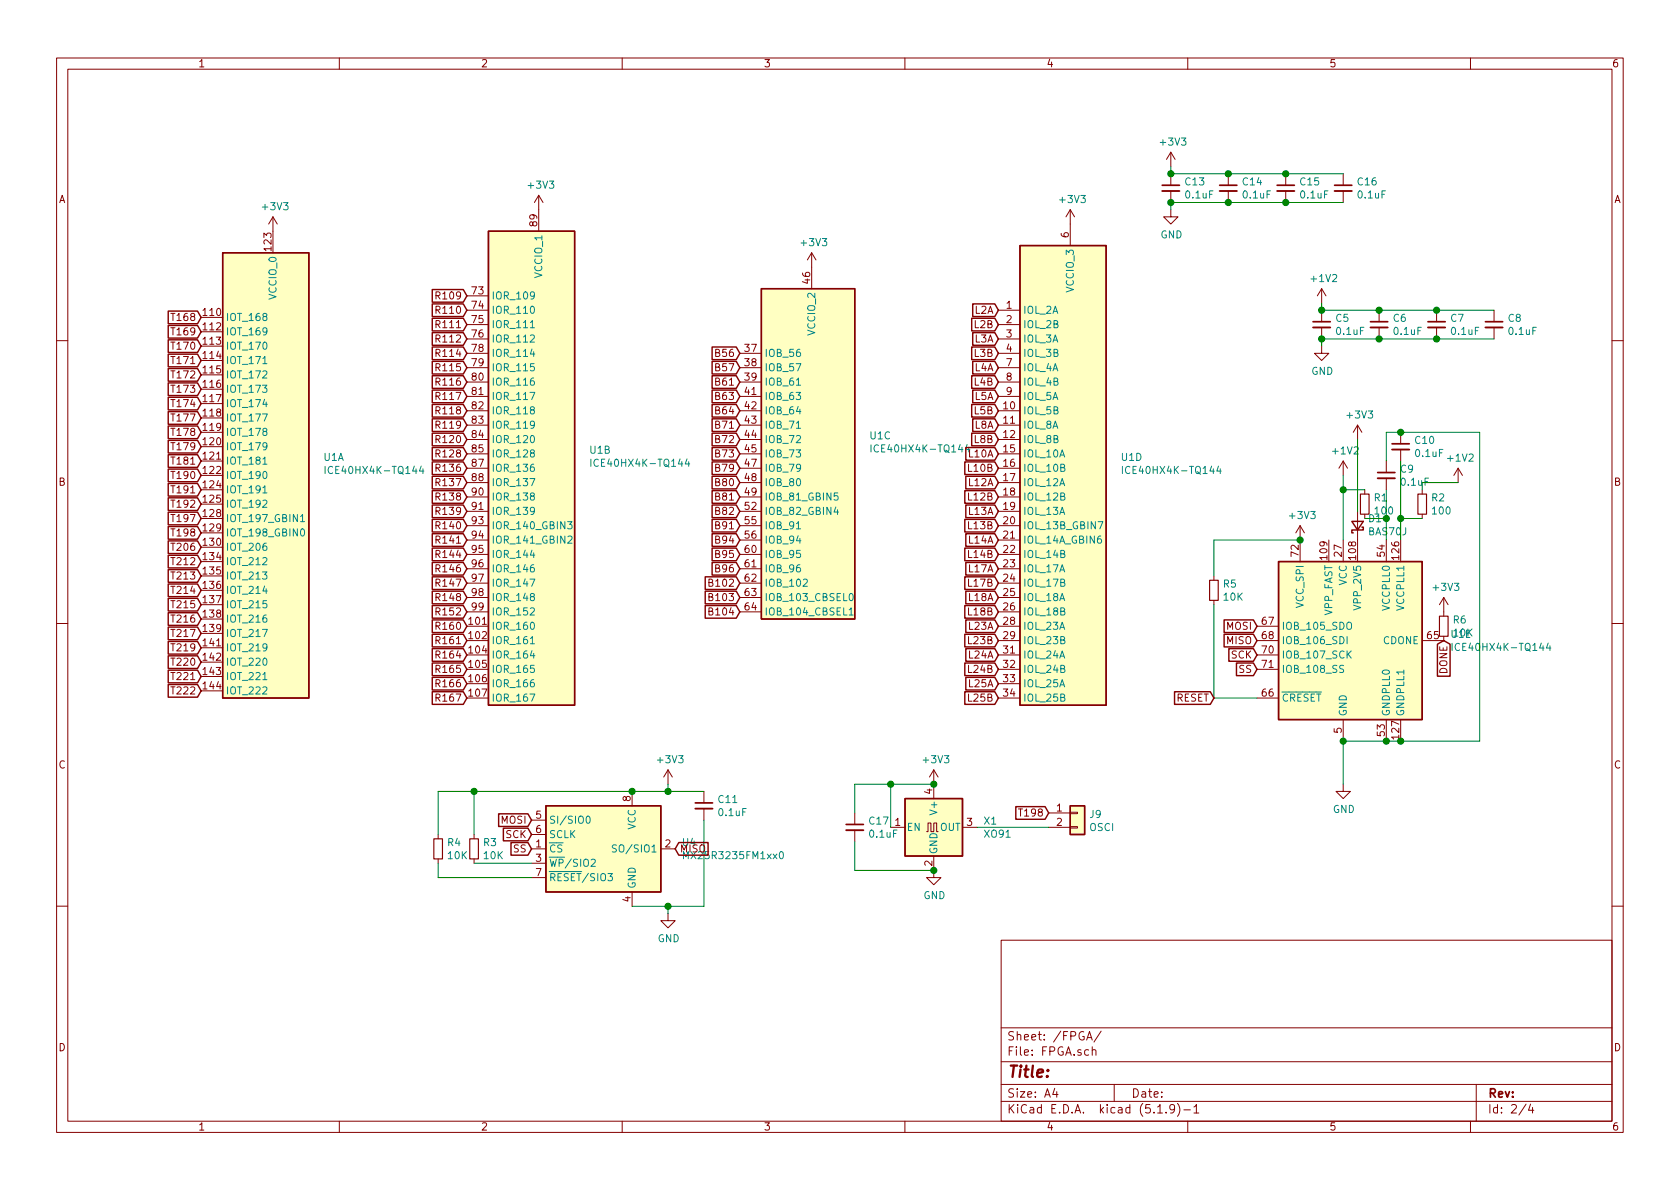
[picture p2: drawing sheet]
<svg xmlns="http://www.w3.org/2000/svg" width="297mm" height="210mm" viewBox="0 0 297 210" stroke-linecap="round" stroke-linejoin="round" font-family="sans-serif">
<defs><g id="words">
<text font-size="2.8" fill="#840000" x="178" y="190.5">Title:</text>
<g font-size="2.1" fill="#840000">
<text x="178" y="184">Sheet: /FPGA/</text>
<text x="178" y="186.7">File: FPGA.sch</text>
<text x="178" y="196.9">KiCad E.D.A. kicad (5.1.9)-1</text>
<text x="178" y="194.1">Size: A4</text>
<text x="200" y="194.1">Date:</text>
<text x="263" y="194.1">Rev:</text>
<text x="263" y="196.9">Id: 2/4</text>
</g>
<g font-size="1.8" fill="#840000">
<text x="35" y="11.9">1</text>
<text x="85" y="11.9">2</text>
<text x="135" y="11.9">3</text>
<text x="185" y="11.9">4</text>
<text x="235" y="11.9">5</text>
<text x="285" y="11.9">6</text>
<text x="10.4" y="35.9">A</text>
<text x="285.4" y="35.9">A</text>
<text x="95" y="39.9" transform="rotate(-90 95 39.9)">89</text>
<text x="48" y="44.3" transform="rotate(-90 48 44.3)">123</text>
<text x="189" y="42" transform="rotate(-90 189 42)">6</text>
<text x="77.5" y="53">R109</text>
<text x="83.5" y="52.1">73</text>
<text x="143.3" y="50.1" transform="rotate(-90 143.3 50.1)">46</text>
<text x="30.7" y="56.8">T168</text>
<text x="30.7" y="59.3">T169</text>
<text x="36" y="55.9">110</text>
<text x="36" y="58.4">112</text>
<text x="77.5" y="58">R111</text>
<text x="77.5" y="55.5">R110</text>
<text x="83.5" y="54.6">74</text>
<text x="83.5" y="57.1">75</text>
<text x="83.5" y="59.7">76</text>
<text x="172.4" y="58">L2B</text>
<text x="172.4" y="55.5">L2A</text>
<text x="178" y="54.6">1</text>
<text x="178" y="57.1">2</text>
<text x="178" y="59.7">3</text>
<text x="30.7" y="61.8">T170</text>
<text x="30.7" y="64.4">T171</text>
<text x="36" y="61">113</text>
<text x="36" y="63.5">114</text>
<text x="77.5" y="65.7">R115</text>
<text x="77.5" y="63.1">R114</text>
<text x="77.5" y="60.6">R112</text>
<text x="83.5" y="62.2">78</text>
<text x="83.5" y="64.8">79</text>
<text x="126.8" y="65.7">B57</text>
<text x="126.8" y="63.1">B56</text>
<text x="131.7" y="62.2">37</text>
<text x="131.7" y="64.8">38</text>
<text x="172.4" y="65.7">L4A</text>
<text x="172.4" y="63.1">L3B</text>
<text x="172.4" y="60.6">L3A</text>
<text x="178" y="62.2">4</text>
<text x="178" y="64.8">7</text>
<text x="30.7" y="66.9">T172</text>
<text x="30.7" y="69.5">T173</text>
<text x="36" y="66">115</text>
<text x="36" y="68.6">116</text>
<text x="36" y="71.1">117</text>
<text x="77.5" y="70.7">R117</text>
<text x="77.5" y="68.2">R116</text>
<text x="83.5" y="67.3">80</text>
<text x="83.5" y="69.8">81</text>
<text x="126.8" y="70.7">B63</text>
<text x="126.8" y="68.2">B61</text>
<text x="131.7" y="67.3">39</text>
<text x="131.7" y="69.8">41</text>
<text x="172.4" y="70.7">L5A</text>
<text x="172.4" y="68.2">L4B</text>
<text x="178" y="67.3">8</text>
<text x="178" y="69.8">9</text>
<text x="30.7" y="77.1">T178</text>
<text x="30.7" y="74.5">T177</text>
<text x="30.7" y="72">T174</text>
<text x="36" y="73.7">118</text>
<text x="36" y="76.2">119</text>
<text x="77.5" y="73.3">R118</text>
<text x="77.5" y="75.8">R119</text>
<text x="83.5" y="72.4">82</text>
<text x="83.5" y="74.9">83</text>
<text x="83.5" y="77.5">84</text>
<text x="126.8" y="75.8">B71</text>
<text x="126.8" y="73.3">B64</text>
<text x="131.7" y="72.4">42</text>
<text x="131.7" y="74.9">43</text>
<text x="131.7" y="77.5">44</text>
<text x="172.4" y="75.8">L8A</text>
<text x="172.4" y="73.3">L5B</text>
<text x="177.5" y="72.4">10</text>
<text x="177.5" y="74.9">11</text>
<text x="177.5" y="77.5">12</text>
<text x="30.7" y="82.2">T181</text>
<text x="30.7" y="79.6">T179</text>
<text x="36" y="78.7">120</text>
<text x="36" y="81.3">121</text>
<text x="36" y="83.8">122</text>
<text x="77.5" y="80.9">R128</text>
<text x="77.5" y="78.4">R120</text>
<text x="77.5" y="83.4">R136</text>
<text x="83.5" y="80">85</text>
<text x="83.5" y="82.5">87</text>
<text x="126.8" y="78.4">B72</text>
<text x="126.8" y="83.4">B79</text>
<text x="126.8" y="80.9">B73</text>
<text x="131.7" y="80">45</text>
<text x="131.7" y="82.5">47</text>
<text x="171.4" y="83.4">L10B</text>
<text x="171.4" y="80.9">L10A</text>
<text x="172.4" y="78.4">L8B</text>
<text x="177.5" y="80">15</text>
<text x="177.5" y="82.5">16</text>
<text x="10.4" y="85.9">B</text>
<text x="30.7" y="89.8">T192</text>
<text x="30.7" y="87.2">T191</text>
<text x="30.7" y="84.7">T190</text>
<text x="36" y="86.4">124</text>
<text x="36" y="88.9">125</text>
<text x="77.5" y="86">R137</text>
<text x="77.5" y="88.5">R138</text>
<text x="83.5" y="85.1">88</text>
<text x="83.5" y="87.6">90</text>
<text x="126.8" y="88.5">B81</text>
<text x="126.8" y="86">B80</text>
<text x="131.7" y="85.1">48</text>
<text x="131.7" y="87.6">49</text>
<text x="171.4" y="88.5">L12B</text>
<text x="171.4" y="86">L12A</text>
<text x="177.5" y="85.1">17</text>
<text x="177.5" y="87.6">18</text>
<text x="285.4" y="85.9">B</text>
<text x="30.7" y="94.9">T198</text>
<text x="30.7" y="92.3">T197</text>
<text x="36" y="91.4">128</text>
<text x="36" y="94">129</text>
<text x="77.5" y="91.1">R139</text>
<text x="77.5" y="93.6">R140</text>
<text x="83.5" y="90.2">91</text>
<text x="83.5" y="92.7">93</text>
<text x="83.5" y="95.2">94</text>
<text x="126.8" y="93.6">B91</text>
<text x="126.8" y="91.1">B82</text>
<text x="131.7" y="90.2">52</text>
<text x="131.7" y="92.7">55</text>
<text x="131.7" y="95.2">56</text>
<text x="171.4" y="91.1">L13A</text>
<text x="171.4" y="93.6">L13B</text>
<text x="177.5" y="90.2">19</text>
<text x="177.5" y="92.7">20</text>
<text x="177.5" y="95.2">21</text>
<text x="30.7" y="99.9">T212</text>
<text x="30.7" y="97.4">T206</text>
<text x="36" y="96.5">130</text>
<text x="36" y="99.1">134</text>
<text x="36" y="101.6">135</text>
<text x="77.5" y="101.2">R146</text>
<text x="77.5" y="98.7">R144</text>
<text x="77.5" y="96.1">R141</text>
<text x="83.5" y="97.8">95</text>
<text x="83.5" y="100.3">96</text>
<text x="126.8" y="101.2">B96</text>
<text x="126.8" y="98.7">B95</text>
<text x="126.8" y="96.1">B94</text>
<text x="131.7" y="97.8">60</text>
<text x="131.7" y="100.3">61</text>
<text x="171.4" y="101.2">L17A</text>
<text x="171.4" y="98.7">L14B</text>
<text x="171.4" y="96.1">L14A</text>
<text x="177.5" y="97.8">22</text>
<text x="177.5" y="100.3">23</text>
<text x="229.6" y="98.4" transform="rotate(-90 229.6 98.4)">72</text>
<text x="234.7" y="98.9" transform="rotate(-90 234.7 98.9)">109</text>
<text x="237.2" y="98.4" transform="rotate(-90 237.2 98.4)">27</text>
<text x="239.8" y="98.9" transform="rotate(-90 239.8 98.9)">108</text>
<text x="244.9" y="98.4" transform="rotate(-90 244.9 98.4)">54</text>
<text x="247.4" y="98.9" transform="rotate(-90 247.4 98.9)">126</text>
<text x="30.7" y="102.5">T213</text>
<text x="30.7" y="107.6">T215</text>
<text x="30.7" y="105">T214</text>
<text x="36" y="104.1">136</text>
<text x="36" y="106.7">137</text>
<text x="77.5" y="106.3">R148</text>
<text x="77.5" y="103.8">R147</text>
<text x="83.5" y="102.9">97</text>
<text x="83.5" y="105.4">98</text>
<text x="83.5" y="107.9">99</text>
<text x="125.8" y="106.3">B103</text>
<text x="125.8" y="103.8">B102</text>
<text x="131.7" y="102.9">62</text>
<text x="131.7" y="105.4">63</text>
<text x="131.7" y="107.9">64</text>
<text x="171.4" y="106.3">L18A</text>
<text x="171.4" y="103.8">L17B</text>
<text x="177.5" y="102.9">24</text>
<text x="177.5" y="105.4">25</text>
<text x="177.5" y="107.9">26</text>
<text x="30.7" y="112.6">T217</text>
<text x="30.7" y="110.1">T216</text>
<text x="36" y="109.2">138</text>
<text x="36" y="111.8">139</text>
<text x="77.5" y="113.9">R161</text>
<text x="77.5" y="111.4">R160</text>
<text x="77.5" y="108.8">R152</text>
<text x="83" y="110.5">101</text>
<text x="83" y="113">102</text>
<text x="125.8" y="108.8">B104</text>
<text x="171.4" y="113.9">L23B</text>
<text x="171.4" y="111.4">L23A</text>
<text x="171.4" y="108.8">L18B</text>
<text x="177.5" y="110.5">28</text>
<text x="177.5" y="113">29</text>
<text x="216.9" y="111.4">MOSI</text>
<text x="216.9" y="113.9">MISO</text>
<text x="223.2" y="110.5">67</text>
<text x="223.2" y="113">68</text>
<text x="252.4" y="113">65</text>
<text x="30.7" y="117.7">T220</text>
<text x="30.7" y="115.2">T219</text>
<text x="36" y="114.3">141</text>
<text x="36" y="116.8">142</text>
<text x="36" y="119.4">143</text>
<text x="77.5" y="119">R165</text>
<text x="77.5" y="116.5">R164</text>
<text x="83" y="115.6">104</text>
<text x="83" y="118.1">105</text>
<text x="171.4" y="119">L24B</text>
<text x="171.4" y="116.5">L24A</text>
<text x="177.5" y="115.6">31</text>
<text x="177.5" y="118.1">32</text>
<text x="217.7" y="116.5">SCK</text>
<text x="219.1" y="119">SS</text>
<text x="223.2" y="115.6">70</text>
<text x="223.2" y="118.1">71</text>
<text x="255.9" y="119.2" transform="rotate(-90 255.9 119.2)">DONE</text>
<text x="30.7" y="122.8">T222</text>
<text x="30.7" y="120.3">T221</text>
<text x="36" y="121.9">144</text>
<text x="77.5" y="124.1">R167</text>
<text x="77.5" y="121.5">R166</text>
<text x="83" y="120.6">106</text>
<text x="83" y="123.2">107</text>
<text x="171.4" y="124.1">L25B</text>
<text x="171.4" y="121.5">L25A</text>
<text x="177.5" y="120.6">33</text>
<text x="177.5" y="123.2">34</text>
<text x="207.9" y="124.1">RESET</text>
<text x="223.2" y="123.2">66</text>
<text x="237.2" y="129.6" transform="rotate(-90 237.2 129.6)">5</text>
<text x="244.9" y="130.1" transform="rotate(-90 244.9 130.1)">53</text>
<text x="247.4" y="130.6" transform="rotate(-90 247.4 130.6)">127</text>
<text x="10.4" y="135.9">C</text>
<text x="285.4" y="135.9">C</text>
<text x="111.5" y="141.7" transform="rotate(-90 111.5 141.7)">8</text>
<text x="164.8" y="140.4" transform="rotate(-90 164.8 140.4)">4</text>
<text x="186.8" y="143.5">1</text>
<text x="88.7" y="145.7">MOSI</text>
<text x="89.5" y="148.2">SCK</text>
<text x="94.8" y="149.9">1</text>
<text x="94.8" y="144.8">5</text>
<text x="94.8" y="147.3">6</text>
<text x="117.6" y="149.9">2</text>
<text x="158.3" y="146">1</text>
<text x="171" y="146">3</text>
<text x="180.6" y="144.4">T198</text>
<text x="186.8" y="146">2</text>
<text x="90.8" y="150.7">SS</text>
<text x="94.8" y="152.4">3</text>
<text x="94.8" y="154.9">7</text>
<text x="120.2" y="150.7">MISO</text>
<text x="164.8" y="153.1" transform="rotate(-90 164.8 153.1)">2</text>
<text x="111.5" y="159.5" transform="rotate(-90 111.5 159.5)">4</text>
<text x="10.4" y="185.9">D</text>
<text x="285.4" y="185.9">D</text>
<text x="35" y="199.9">1</text>
<text x="85" y="199.9">2</text>
<text x="135" y="199.9">3</text>
<text x="185" y="199.9">4</text>
<text x="235" y="199.9">5</text>
<text x="285" y="199.9">6</text>
</g>
<g font-size="1.8" fill="#008484">
<text x="205.3" y="25.7">+3V3</text>
<text x="93.5" y="33.4">+3V3</text>
<text x="187.5" y="35.9">+3V3</text>
<text x="209.6" y="32.8">C13</text>
<text x="209.7" y="35.1">0.1uF</text>
<text x="219.8" y="32.8">C14</text>
<text x="219.9" y="35.1">0.1uF</text>
<text x="229.9" y="32.8">C15</text>
<text x="230" y="35.1">0.1uF</text>
<text x="240.1" y="32.8">C16</text>
<text x="240.2" y="35.1">0.1uF</text>
<text x="46.6" y="37.2">+3V3</text>
<text x="141.8" y="43.5">+3V3</text>
<text x="205.2" y="42.2">GND</text>
<text x="48.9" y="52.8" transform="rotate(-90 48.9 52.8)">VCCIO_0</text>
<text x="86.9" y="53">IOR_109</text>
<text x="95.9" y="49" transform="rotate(-90 95.9 49)">VCCIO_1</text>
<text x="189.9" y="51.5" transform="rotate(-90 189.9 51.5)">VCCIO_3</text>
<text x="232" y="49.9">+1V2</text>
<text x="39.9" y="56.8">IOT_168</text>
<text x="39.9" y="59.3">IOT_169</text>
<text x="86.9" y="55.5">IOR_110</text>
<text x="86.9" y="58">IOR_111</text>
<text x="144.1" y="59.1" transform="rotate(-90 144.1 59.1)">VCCIO_2</text>
<text x="180.8" y="55.5">IOL_2A</text>
<text x="180.8" y="58">IOL_2B</text>
<text x="236.2" y="56.9">C5</text>
<text x="236.4" y="59.2">0.1uF</text>
<text x="246.4" y="56.9">C6</text>
<text x="246.6" y="59.2">0.1uF</text>
<text x="256.5" y="56.9">C7</text>
<text x="256.7" y="59.2">0.1uF</text>
<text x="266.7" y="56.9">C8</text>
<text x="266.9" y="59.2">0.1uF</text>
<text x="39.9" y="61.8">IOT_170</text>
<text x="39.9" y="64.4">IOT_171</text>
<text x="86.9" y="60.6">IOR_112</text>
<text x="86.9" y="63.1">IOR_114</text>
<text x="86.9" y="65.7">IOR_115</text>
<text x="135.1" y="63.1">IOB_56</text>
<text x="135.1" y="65.7">IOB_57</text>
<text x="180.8" y="60.6">IOL_3A</text>
<text x="180.8" y="63.1">IOL_3B</text>
<text x="180.8" y="65.7">IOL_4A</text>
<text x="39.9" y="66.9">IOT_172</text>
<text x="39.9" y="69.5">IOT_173</text>
<text x="86.9" y="68.2">IOR_116</text>
<text x="86.9" y="70.7">IOR_117</text>
<text x="135.1" y="68.2">IOB_61</text>
<text x="135.1" y="70.7">IOB_63</text>
<text x="180.8" y="68.2">IOL_4B</text>
<text x="180.8" y="70.7">IOL_5A</text>
<text x="231.9" y="66.3">GND</text>
<text x="39.9" y="72">IOT_174</text>
<text x="39.9" y="74.5">IOT_177</text>
<text x="39.9" y="77.1">IOT_178</text>
<text x="86.9" y="73.3">IOR_118</text>
<text x="86.9" y="75.8">IOR_119</text>
<text x="135.1" y="73.3">IOB_64</text>
<text x="135.1" y="75.8">IOB_71</text>
<text x="153.9" y="77.7">U1C</text>
<text x="180.8" y="73.3">IOL_5B</text>
<text x="180.8" y="75.8">IOL_8A</text>
<text x="238.3" y="74">+3V3</text>
<text x="39.9" y="79.6">IOT_179</text>
<text x="39.9" y="82.2">IOT_181</text>
<text x="57.3" y="81.5">U1A</text>
<text x="58.4" y="83.8">ICE40HX4K-TQ144</text>
<text x="86.9" y="78.4">IOR_120</text>
<text x="86.9" y="80.9">IOR_128</text>
<text x="86.9" y="83.4">IOR_136</text>
<text x="104.3" y="80.2">U1B</text>
<text x="105.4" y="82.5">ICE40HX4K-TQ144</text>
<text x="135.1" y="78.4">IOB_72</text>
<text x="135.1" y="80.9">IOB_73</text>
<text x="135.1" y="83.4">IOB_79</text>
<text x="154.9" y="80">ICE40HX4K-TQ144</text>
<text x="180.8" y="78.4">IOL_8B</text>
<text x="180.8" y="80.9">IOL_10A</text>
<text x="180.8" y="83.4">IOL_10B</text>
<text x="198.3" y="81.5">U1D</text>
<text x="199.3" y="83.8">ICE40HX4K-TQ144</text>
<text x="235.8" y="80.4">+1V2</text>
<text x="247.6" y="83.6">C9</text>
<text x="250.3" y="78.5">C10</text>
<text x="250.4" y="80.8">0.1uF</text>
<text x="256.1" y="81.6">+1V2</text>
<text x="39.9" y="84.7">IOT_190</text>
<text x="39.9" y="87.2">IOT_191</text>
<text x="39.9" y="89.8">IOT_192</text>
<text x="86.9" y="86">IOR_137</text>
<text x="86.9" y="88.5">IOR_138</text>
<text x="135.1" y="86">IOB_80</text>
<text x="135.1" y="88.5">IOB_81_GBIN5</text>
<text x="180.8" y="86">IOL_12A</text>
<text x="180.8" y="88.5">IOL_12B</text>
<text x="243" y="88.7">R1</text>
<text x="247.8" y="85.9">0.1uF</text>
<text x="253.2" y="88.7">R2</text>
<text x="39.9" y="92.3">IOT_197_GBIN1</text>
<text x="39.9" y="94.9">IOT_198_GBIN0</text>
<text x="86.9" y="91.1">IOR_139</text>
<text x="86.9" y="93.6">IOR_140_GBIN3</text>
<text x="135.1" y="91.1">IOB_82_GBIN4</text>
<text x="135.1" y="93.6">IOB_91</text>
<text x="180.8" y="91.1">IOL_13A</text>
<text x="180.8" y="93.6">IOL_13B_GBIN7</text>
<text x="228.2" y="91.8">+3V3</text>
<text x="242" y="92.3">D1</text>
<text x="242" y="94.7">BAS70J</text>
<text x="243.2" y="91">100</text>
<text x="253.4" y="91">100</text>
<text x="39.9" y="97.4">IOT_206</text>
<text x="39.9" y="99.9">IOT_212</text>
<text x="86.9" y="96.1">IOR_141_GBIN2</text>
<text x="86.9" y="98.7">IOR_144</text>
<text x="86.9" y="101.2">IOR_146</text>
<text x="135.1" y="96.1">IOB_94</text>
<text x="135.1" y="98.7">IOB_95</text>
<text x="135.1" y="101.2">IOB_96</text>
<text x="180.8" y="96.1">IOL_14A_GBIN6</text>
<text x="180.8" y="98.7">IOL_14B</text>
<text x="180.8" y="101.2">IOL_17A</text>
<text x="39.9" y="102.5">IOT_213</text>
<text x="39.9" y="105">IOT_214</text>
<text x="39.9" y="107.6">IOT_215</text>
<text x="86.9" y="103.8">IOR_147</text>
<text x="86.9" y="106.3">IOR_148</text>
<text x="135.1" y="103.8">IOB_102</text>
<text x="135.1" y="106.3">IOB_103_CBSEL0</text>
<text x="180.8" y="103.8">IOL_17B</text>
<text x="180.8" y="106.3">IOL_18A</text>
<text x="216.3" y="103.9">R5</text>
<text x="216.4" y="106.2">10K</text>
<text x="230.5" y="107.4" transform="rotate(-90 230.5 107.4)">VCC_SPI</text>
<text x="238.1" y="103.6" transform="rotate(-90 238.1 103.6)">VCC</text>
<text x="240.7" y="107.5" transform="rotate(-90 240.7 107.5)">VPP_2V5</text>
<text x="245.7" y="107.9" transform="rotate(-90 245.7 107.9)">VCCPLL0</text>
<text x="248.3" y="107.9" transform="rotate(-90 248.3 107.9)">VCCPLL1</text>
<text x="253.6" y="104.5">+3V3</text>
<text x="39.9" y="110.1">IOT_216</text>
<text x="39.9" y="112.6">IOT_217</text>
<text x="86.9" y="111.4">IOR_160</text>
<text x="86.9" y="113.9">IOR_161</text>
<text x="86.9" y="108.8">IOR_152</text>
<text x="135.1" y="108.8">IOB_104_CBSEL1</text>
<text x="180.8" y="108.8">IOL_18B</text>
<text x="180.8" y="111.4">IOL_23A</text>
<text x="180.8" y="113.9">IOL_23B</text>
<text x="226.6" y="111.4">IOB_105_SDO</text>
<text x="226.6" y="113.9">IOB_106_SDI</text>
<text x="235.6" y="109" transform="rotate(-90 235.6 109)">VPP_FAST</text>
<text x="244.6" y="113.9">CDONE</text>
<text x="257" y="110.3">R6</text>
<text x="257" y="112.6">10K</text>
<text x="39.9" y="115.2">IOT_219</text>
<text x="39.9" y="117.7">IOT_220</text>
<text x="86.9" y="116.5">IOR_164</text>
<text x="86.9" y="119">IOR_165</text>
<text x="180.8" y="116.5">IOL_24A</text>
<text x="180.8" y="119">IOL_24B</text>
<text x="226.6" y="116.5">IOB_107_SCK</text>
<text x="226.6" y="119">IOB_108_SS</text>
<text x="257.6" y="115.1">ICE40HX4K-TQ144</text>
<text x="39.9" y="120.3">IOT_221</text>
<text x="39.9" y="122.8">IOT_222</text>
<text x="86.9" y="121.5">IOR_166</text>
<text x="86.9" y="124.1">IOR_167</text>
<text x="180.8" y="121.5">IOL_25A</text>
<text x="180.8" y="124.1">IOL_25B</text>
<text x="226.6" y="124.1">CRESET</text>
<text x="238.1" y="126.7" transform="rotate(-90 238.1 126.7)">GND</text>
<text x="245.7" y="126.7" transform="rotate(-90 245.7 126.7)">GNDPLL0</text>
<text x="248.3" y="126.7" transform="rotate(-90 248.3 126.7)">GNDPLL1</text>
<text x="116.4" y="135">+3V3</text>
<text x="163.4" y="135">+3V3</text>
<text x="127.1" y="142">C11</text>
<text x="165.7" y="143.7" transform="rotate(-90 165.7 143.7)">V+</text>
<text x="235.7" y="143.8">GND</text>
<text x="79.2" y="149.6">R4</text>
<text x="85.5" y="149.6">R3</text>
<text x="97" y="145.7">SI/SIO0</text>
<text x="97" y="148.2">SCLK</text>
<text x="112.4" y="146.7" transform="rotate(-90 112.4 146.7)">VCC</text>
<text x="120.7" y="149.6">U4</text>
<text x="127.2" y="144.3">0.1uF</text>
<text x="153.7" y="145.8">C17</text>
<text x="153.8" y="148.1">0.1uF</text>
<text x="160.3" y="146.9">EN</text>
<text x="166.2" y="146.9">OUT</text>
<text x="174" y="145.8">X1</text>
<text x="174.1" y="148.1">XO91</text>
<text x="192.7" y="147">OSCI</text>
<text x="192.7" y="144.6">J9</text>
<text x="79.2" y="151.9">10K</text>
<text x="85.6" y="151.9">10K</text>
<text x="97" y="150.7">CS</text>
<text x="97" y="153.3">WP/SIO2</text>
<text x="97" y="155.8">RESET/SIO3</text>
<text x="109.2" y="150.7">SO/SIO1</text>
<text x="121.5" y="151.9">MX25R3235FM1xx0</text>
<text x="165.7" y="151.1" transform="rotate(-90 165.7 151.1)">GND</text>
<text x="112.4" y="157.2" transform="rotate(-90 112.4 157.2)">GND</text>
<text x="163.3" y="159">GND</text>
<text x="116.3" y="166.6">GND</text>
</g>
</g></defs>
<g fill="none" stroke="#840000" stroke-width=".18">
<path d="M10 10.3h277v189.9h-277zM12 12.2h273v186.1h-273zM60 10.3v1.9M110 10.3v1.9M160 10.3v1.9M210 10.3v1.9M260 10.3v1.9M48.3 38.3l-.8 1.3M48.3 38.3v6.4M48.3 38.3l.7 1.3M95.2 34.5l-.7 1.3M95.2 34.5v6.4"/>
<path d="M95.2 34.5l.8 1.3M189.2 37.1l-.7 1.2M189.2 37.1v6.3M189.2 37.1l.8 1.2M207 37.1v1.2h1.3l-1.3 1.3-1.3-1.3h1.3M207 26.9v2.6M207 30.7v2.1M207 33.8v2M207 26.9l-.8 1.3M207 26.9l.8 1.3M217.2 30.7v2.1M217.2 33.8v2"/>
<path d="M227.3 30.7v2.1M227.3 33.8v2M237.5 30.7v2.1M237.5 33.8v2M35.6 56.1h3.8M35.6 58.7h3.8M82.5 52.3h3.9M82.5 54.9h3.9M82.5 57.4h3.9M82.5 59.9h3.9M143.5 44.7l-.8 1.3M143.5 44.7v6.3"/>
<path d="M143.5 44.7l.8 1.3M176.5 54.9h3.8M176.5 57.4h3.8M176.5 59.9h3.8M233.7 51l-.8 1.3M233.7 51v2.6M233.7 54.9v2M233.7 57.9v2M233.7 51l.7 1.3M243.8 54.9v2M243.8 57.9v2M254 54.9v2"/>
<path d="M254 57.9v2M264.2 54.9v2M264.2 57.9v2M10 60.2h2M35.6 61.2h3.8M35.6 63.7h3.8M35.6 66.3h3.8M35.6 68.8h3.8M35.6 71.4h3.8M35.6 73.9h3.8M35.6 76.4h3.8M35.6 79h3.8"/>
<path d="M82.5 62.5h3.9M82.5 65h3.9M82.5 67.6h3.9M82.5 70.1h3.9M82.5 72.6h3.9M82.5 75.2h3.9M82.5 77.7h3.9M130.8 62.5h3.8M130.8 65h3.8M130.8 67.6h3.8M130.8 70.1h3.8M130.8 72.6h3.8"/>
<path d="M130.8 75.2h3.8M130.8 77.7h3.8M176.5 62.5h3.8M176.5 65h3.8M176.5 67.6h3.8M176.5 70.1h3.8M176.5 72.6h3.8M176.5 75.2h3.8M176.5 77.7h3.8M233.7 61.2v1.3h1.2l-1.2 1.2-1.3-1.2h1.3M240 75.2v2.5M240 75.2l-.7 1.2"/>
<path d="M240 75.2l.8 1.2M247.6 76.4v2.1M247.6 79.5v2M285 60.2h2M35.6 81.5h3.8M35.6 84.1h3.8M35.6 86.6h3.8M35.6 89.1h3.8M35.6 91.7h3.8M35.6 94.2h3.8M35.6 96.8h3.8M35.6 99.3h3.8"/>
<path d="M82.5 80.3h3.9M82.5 82.8h3.9M82.5 85.3h3.9M82.5 87.9h3.9M82.5 90.4h3.9M82.5 93h3.9M82.5 95.5h3.9M82.5 98h3.9M130.8 80.3h3.8M130.8 82.8h3.8M130.8 85.3h3.8M130.8 87.9h3.8"/>
<path d="M130.8 90.4h3.8M130.8 93h3.8M130.8 95.5h3.8M130.8 98h3.8M176.5 80.3h3.8M176.5 82.8h3.8M176.5 85.3h3.8M176.5 87.9h3.8M176.5 90.4h3.8M176.5 93h3.8M176.5 95.5h3.8M176.5 98h3.8"/>
<path d="M229.9 93v6.3M229.9 93l-.8 1.2M229.9 93l.7 1.2M234.9 95.5v3.8M237.5 81.5v2.6M237.5 95.5v3.8M237.5 81.5l-.8 1.3M237.5 81.5l.8 1.3M240 90.4v8.9M241.3 86.6v.8M241.3 90.9v.8M245.1 81.5v2.1"/>
<path d="M245.1 84.6v2M245.1 95.5v3.8M247.6 95.5v3.8M251.5 86.6v.8M251.5 90.9v.8M257.8 82.8l-.8 1.3M257.8 82.8v2.5M257.8 82.8l.8 1.3M10 110.3h2M35.6 101.8h3.8M35.6 104.4h3.8M35.6 106.9h3.8"/>
<path d="M35.6 109.5h3.8M35.6 112h3.8M35.6 114.5h3.8M35.6 117.1h3.8M35.6 119.6h3.8M82.5 110.7h3.9M82.5 113.3h3.9M82.5 115.8h3.9M82.5 118.4h3.9M82.5 100.6h3.9M82.5 103.1h3.9M82.5 105.7h3.9"/>
<path d="M82.5 108.2h3.9M130.8 100.6h3.8M130.8 103.1h3.8M130.8 105.7h3.8M130.8 108.2h3.8M176.5 110.7h3.8M176.5 113.3h3.8M176.5 115.8h3.8M176.5 118.4h3.8M176.5 100.6h3.8M176.5 103.1h3.8M176.5 105.7h3.8"/>
<path d="M176.5 108.2h3.8M214.6 101.8v.8M214.6 106.2v.7M222.2 110.7h3.9M222.2 113.3h3.9M222.2 115.8h3.9M222.2 118.4h3.9M255.3 105.7l-.8 1.2M255.3 105.7v3.3M255.3 112.5v.8h-3.8M255.3 105.7l.7 1.2M285 110.3h2"/>
<path d="M35.6 122.2h3.8M82.5 120.9h3.9M82.5 123.4h3.9M111.8 139.9v2.6M118.1 136.1l-.8 1.3M118.1 136.1v2.6M118.1 136.1l.8 1.3M124.5 139.9v2.1M165.1 136.1l-.8 1.3M165.1 136.1v5.1M165.1 136.1l.8 1.3M176.5 120.9h3.8"/>
<path d="M176.5 123.4h3.8M222.2 123.4h3.9M237.5 138.7v1.2h1.3l-1.3 1.3-1.3-1.3h1.3M237.5 127.2v3.9M245.1 127.2v3.9M247.6 127.2v3.9M77.5 147.6v.7M77.5 151.9v.7M83.8 147.6v.7M83.8 151.9v.7M94 150.1h2.5M94 152.6h2.5"/>
<path d="M94 145h2.5M94 147.6h2.5M94 155.2h2.5M111.8 157.7v2.6M116.8 150.1h2.6M124.5 143v2M151.1 143.8v2M151.1 146.8v2M157.5 146.3h2.5M163.8 147.1h.3v-1.6h.5v1.6h.5v-1.6h.5v1.6h.3M165.1 151.4v3.8h1.3l-1.3 1.3-1.3-1.3h1.3M170.2 146.3h2.5"/>
<path d="M185.4 146.3h3.8M185.4 143.8h3.8M189.2 146.2h1.3v.2h-1.3zM189.2 143.6h1.3v.3h-1.3zM10 160.2h2M118.1 161.5v1.3h1.3l-1.3 1.3-1.3-1.3h1.3M177 166.3h108v32h-108zM285 160.2h2M60 198.3v1.9M110 198.3v1.9M160 198.3v1.9M177 194.8h108"/>
<path d="M177 191.8h108M177 187.8h108M177 181.8h108M186.5 192.5l-.4 1h1M186.8 193v1M192.1 183.9l.5-1.5 .5 1.5M192.3 183.5h.7M193.1 185.7h.1a.37 .37 0 0 1 .6 .1v.8M193.1 185.1v1.5M194.7 182.3l-1.3 2M197 191.8v3M204.7 196.8h.8"/>
<path d="M206.2 196.7v.1M207.7 196l-.1 .1a.48 .48 0 0 1-.6 .1l-.2-.2 .2-.6a.48 .48 0 0 1 .6 .1 1.27 1.27 0 0 1-.2 1.2l-.4 .1M208.2 195.1a1.71 1.71 0 0 1 0 2.3M209.3 196.3h1.2M210 198.3v1.9M211.1 195.8l.4-.5v1.5M211.1 196.8h.9M260 198.3v1.9M261 191.8v6.5M269.8 195.2l-1.2 2M270.6 195.2l-.3 1.1h.9M271 195.8v1"/>
</g>
<path d="M205.5 33.8h3M215.6 33.8h3.1M225.8 33.8h3.1M236 33.8h3M232.2 57.9h3M242.3 57.9h3.1M252.5 57.9h3M262.6 57.9h3.1M246.1 79.5h3.1M243.6 84.6h3M122.9 143h3.1M149.6 146.8h3.1" fill="none" stroke="#840000" stroke-width=".33"/>
<path d="M205.5 32.8h3M215.6 32.8h3.1M225.8 32.8h3.1M236 32.8h3M232.2 56.9h3M242.3 56.9h3.1M252.5 56.9h3M262.6 56.9h3.1M246.1 78.5h3.1M243.6 83.6h3M122.9 142h3.1M149.6 145.8h3.1" fill="none" stroke="#840000" stroke-width=".3"/>
<path d="M240.5 87.4h1.6v3.5h-1.6zM250.7 87.4h1.5v3.5h-1.5zM213.9 102.6h1.5v3.6h-1.5zM254.5 109h1.5v3.5h-1.5zM76.7 148.3h1.5v3.6h-1.5zM83.1 148.3h1.5v3.6h-1.5z" fill="none" stroke="#840000" stroke-width=".2"/>
<g fill="#ffffc2" stroke="#ffffc2" stroke-width=".18">
<path d="M86.4 40.9h15.2v83.8h-15.2z"/>
<path d="M134.6 51h16.5v58.5h-16.5z"/>
<path d="M180.3 43.4h15.3v81.3h-15.3z"/>
<path d="M226.1 99.3h25.4v27.9h-25.4z"/>
<path d="M39.4 44.7h15.2v78.7h-15.2z"/>
<path d="M96.5 142.5h20.3v15.2h-20.3z"/>
<path d="M160 141.2h10.2v10.2h-10.2z"/>
<path d="M189.2 142.5h2.6v5.1h-2.6z"/>
</g>
<g fill="none" stroke="#840000" stroke-width=".25">
<path d="M29.7 55h5.2l.7 1.1-.7 1.1h-5.2zM29.7 57.6h5.2l.7 1.1-.7 1.1h-5.2zM39.4 44.7h15.2v78.7h-15.2zM76.4 58.8h5.5l.6 1.1-.6 1.2h-5.5zM76.4 56.3h5.5l.6 1.1-.6 1.1h-5.5zM76.4 53.7h5.5l.6 1.2-.6 1.1h-5.5zM76.4 51.2h5.5l.6 1.1-.6 1.1h-5.5zM86.4 40.9h15.2v83.8h-15.2zM134.6 51h16.5v58.5h-16.5zM171.8 56.3h4.1l.6 1.1-.6 1.1h-4.1zM172 58.8h3.9l.6 1.1-.6 1.2h-3.9zM172 53.7h3.9l.6 1.2-.6 1.1h-3.9z"/>
<path d="M180.3 43.4h15.3v81.3h-15.3zM29.7 65.2h5.2l.7 1.1-.7 1.1h-5.2zM29.7 60.1h5.2l.7 1.1-.7 1.1h-5.2zM29.7 62.6h5.2l.7 1.1-.7 1.2h-5.2zM29.7 77.9h5.2l.7 1.1-.7 1.1h-5.2zM29.7 75.3h5.2l.7 1.1-.7 1.2h-5.2zM29.7 72.8h5.2l.7 1.1-.7 1.1h-5.2zM29.7 70.3h5.2l.7 1.1-.7 1.1h-5.2zM29.7 67.7h5.2l.7 1.1-.7 1.1h-5.2zM76.4 63.9h5.5l.6 1.1-.6 1.1h-5.5zM76.4 61.4h5.5l.6 1.1-.6 1.1h-5.5zM76.4 69h5.5l.6 1.1-.6 1.1h-5.5z"/>
<path d="M76.4 79.1h5.5l.6 1.2-.6 1.1h-5.5zM76.4 66.4h5.5l.6 1.2-.6 1.1h-5.5zM76.4 71.5h5.5l.6 1.1-.6 1.2h-5.5zM76.4 74.1h5.5l.6 1.1-.6 1.1h-5.5zM76.4 76.6h5.5l.6 1.1-.6 1.1h-5.5zM125.9 76.6h4.3l.6 1.1-.6 1.1h-4.3zM125.9 79.1h4.3l.6 1.2-.6 1.1h-4.3zM125.9 74.1h4.3l.6 1.1-.6 1.1h-4.3zM125.9 71.5h4.3l.6 1.1-.6 1.2h-4.3zM125.9 69h4.3l.6 1.1-.6 1.1h-4.3zM125.9 66.4h4.3l.6 1.2-.6 1.1h-4.3zM125.9 63.9h4.3l.6 1.1-.6 1.1h-4.3z"/>
<path d="M125.9 61.4h4.3l.6 1.1-.6 1.1h-4.3zM170.8 79.1h5.1l.6 1.2-.6 1.1h-5.1zM171.8 76.6h4.1l.6 1.1-.6 1.1h-4.1zM171.8 71.5h4.1l.6 1.1-.6 1.2h-4.1zM171.8 66.4h4.1l.6 1.2-.6 1.1h-4.1zM171.8 61.4h4.1l.6 1.1-.6 1.1h-4.1zM172 74.1h3.9l.6 1.1-.6 1.1h-3.9zM172 69h3.9l.6 1.1-.6 1.1h-3.9zM172 63.9h3.9l.6 1.1-.6 1.1h-3.9zM29.7 98.2h5.2l.7 1.1-.7 1.1h-5.2zM29.7 95.7h5.2l.7 1.1-.7 1.1h-5.2zM29.7 93.1h5.2l.7 1.1-.7 1.1h-5.2z"/>
<path d="M29.7 90.6h5.2l.7 1.1-.7 1.1h-5.2zM29.7 88h5.2l.7 1.1-.7 1.2h-5.2zM29.7 85.5h5.2l.7 1.1-.7 1.1h-5.2zM29.7 83h5.2l.7 1.1-.7 1.1h-5.2zM29.7 80.4h5.2l.7 1.1-.7 1.1h-5.2zM76.4 81.7h5.5l.6 1.1-.6 1.1h-5.5zM76.4 84.2h5.5l.6 1.1-.6 1.2h-5.5zM76.4 86.8h5.5l.6 1.1-.6 1.1h-5.5zM76.4 89.3h5.5l.6 1.1-.6 1.1h-5.5zM76.4 91.8h5.5l.6 1.2-.6 1.1h-5.5zM76.4 99.5h5.5l.6 1.1-.6 1.1h-5.5zM76.4 96.9h5.5l.6 1.1-.6 1.2h-5.5z"/>
<path d="M76.4 94.4h5.5l.6 1.1-.6 1.1h-5.5zM125.9 99.5h4.3l.6 1.1-.6 1.1h-4.3zM125.9 96.9h4.3l.6 1.1-.6 1.2h-4.3zM125.9 94.4h4.3l.6 1.1-.6 1.1h-4.3zM125.9 91.8h4.3l.6 1.2-.6 1.1h-4.3zM125.9 89.3h4.3l.6 1.1-.6 1.1h-4.3zM125.9 86.8h4.3l.6 1.1-.6 1.1h-4.3zM125.9 84.2h4.3l.6 1.1-.6 1.2h-4.3zM125.9 81.7h4.3l.6 1.1-.6 1.1h-4.3zM170.6 86.8h5.3l.6 1.1-.6 1.1h-5.3zM170.6 81.7h5.3l.6 1.1-.6 1.1h-5.3zM170.6 91.8h5.3l.6 1.2-.6 1.1h-5.3z"/>
<path d="M170.6 96.9h5.3l.6 1.1-.6 1.2h-5.3zM170.8 89.3h5.1l.6 1.1-.6 1.1h-5.1zM170.8 84.2h5.1l.6 1.1-.6 1.2h-5.1zM170.8 99.5h5.1l.6 1.1-.6 1.1h-5.1zM170.8 94.4h5.1l.6 1.1-.6 1.1h-5.1zM226.1 99.3h25.4v27.9h-25.4zM239 92.2h2l-1 1.5zM240.8 93.2h.2v.5h-2v.5h.3M29.7 100.7h5.2l.7 1.1-.7 1.2h-5.2zM29.7 118.5h5.2l.7 1.1-.7 1.1h-5.2zM29.7 116h5.2l.7 1.1-.7 1.1h-5.2zM29.7 113.4h5.2l.7 1.1-.7 1.2h-5.2z"/>
<path d="M29.7 110.9h5.2l.7 1.1-.7 1.1h-5.2zM29.7 108.4h5.2l.7 1.1-.7 1.1h-5.2zM29.7 105.8h5.2l.7 1.1-.7 1.1h-5.2zM29.7 103.3h5.2l.7 1.1-.7 1.1h-5.2zM76.4 119.8h5.5l.6 1.1-.6 1.1h-5.5zM76.4 117.2h5.5l.6 1.2-.6 1.1h-5.5zM76.4 114.7h5.5l.6 1.1-.6 1.1h-5.5zM76.4 112.2h5.5l.6 1.1-.6 1.1h-5.5zM76.4 109.6h5.5l.6 1.1-.6 1.2h-5.5zM76.4 107.1h5.5l.6 1.1-.6 1.1h-5.5zM76.4 104.5h5.5l.6 1.2-.6 1.1h-5.5zM76.4 102h5.5l.6 1.1-.6 1.1h-5.5z"/>
<path d="M124.7 107.1h5.5l.6 1.1-.6 1.1h-5.5zM124.7 104.5h5.5l.6 1.2-.6 1.1h-5.5zM124.7 102h5.5l.6 1.1-.6 1.1h-5.5zM170.6 117.2h5.3l.6 1.2-.6 1.1h-5.3zM170.6 112.2h5.3l.6 1.1-.6 1.1h-5.3zM170.6 107.1h5.3l.6 1.1-.6 1.1h-5.3zM170.6 102h5.3l.6 1.1-.6 1.1h-5.3zM170.8 119.8h5.1l.6 1.1-.6 1.1h-5.1zM170.8 114.7h5.1l.6 1.1-.6 1.1h-5.1zM170.8 109.6h5.1l.6 1.1-.6 1.2h-5.1zM170.8 104.5h5.1l.6 1.2-.6 1.1h-5.1zM216.4 109.6h5.2l.6 1.1-.6 1.2h-5.2z"/>
<path d="M216.4 112.2h5.2l.6 1.1-.6 1.1h-5.2zM217.3 114.7h4.3l.6 1.1-.6 1.1h-4.3zM218.6 117.2h3l.6 1.2-.6 1.1h-3zM254.2 113.9l1.1-.6 1.1 .6v5.7h-2.2zM29.7 121.1h5.2l.7 1.1-.7 1.1h-5.2zM76.4 122.3h5.5l.6 1.1-.6 1.2h-5.5zM170.6 122.3h5.3l.6 1.1-.6 1.2h-5.3zM207.7 122.3h6.3l.6 1.1-.6 1.2h-6.3zM88.2 143.9h5.1l.7 1.1-.7 1.1h-5.1zM89 146.5h4.3l.7 1.1-.7 1.1h-4.3zM90.3 149h3l.7 1.1-.7 1.1h-3zM96.5 142.5h20.3v15.2h-20.3z"/>
<path d="M120 149h5.2v2.2h-5.2l-.6-1.1zM160 141.2h10.2v10.2h-10.2zM179.6 142.6h5.2l.6 1.2-.6 1.1h-5.2zM189.2 142.5h2.6v5.1h-2.6z"/>
</g>
<g fill="none" stroke="#008484" stroke-width=".18">
<path d="M93.8 59.4l.5-.2 .2 .4-.1 .2-.7 .7h.8M93.8 58h.7M46.5 64.3h.7M93.7 69.4h.9l-.6 1.3M94.1 61.7l-.3 .9h.8M140.8 68.1h.8M140.8 75.7h.8M154 78.7v1.2M171 78.6l-.3 .9h.8M46.5 82.1h.7M46.5 87.2h.7M53.1 91.3l.4-.3v1.2"/>
<path d="M53.1 92.2h.7M53.2 93.6l.2-.1a.67 .67 0 0 1 .5 .7 .67 .67 0 0 1-.5 .6l-.2-.1-.1-.4zM57.5 82.5v1.2M74.5 82.4l-.3 .9h.8M74.8 82.9v.8M93.7 84.6h.9l-.6 1.3M94.1 97.3l-.3 .9h.8M100.4 92.2h.7l-.4 .5 .4 .2v.5l-.2 .1-.5-.1M100.4 94.9l.5-.1 .2 .3v.2l-.7 .8h.7M104.5 81.2v1.3M121.5 81.1l-.3 .9h.7M121.8 81.6v.9"/>
<path d="M140.8 93.5h.8M147.8 89.7l-.3 .8h.8M148.1 90.1v.9M148.1 87.2h-.6v.6l.2-.2 .4 .1v.6l-.1 .1-.5-.1M194.2 92.2h.8l-.5 1.3M194.6 94.8l-.3 .1a.81 .81 0 0 0 0 1.2l.3-.1 .2-.5-.3-.2h-.2l-.3 .2M198.5 82.5v1.2M215.4 82.4l-.3 .9h.8M215.7 82.9v.8M93.7 102.4h.9l-.6 1.3M93.8 107.6l.5-.1 .2 .3-.1 .2-.7 .8h.8M93.8 113.8h.7"/>
<path d="M94.1 115.1l-.3 .8h.8M142 102.5l.5-.1 .2 .4v.2l-.7 .7h.7M150.1 107.8l.4-.3v1.3M150.1 108.8h.8M150.2 105.1l.2-.2a.69 .69 0 0 1 .5 .7 .69 .69 0 0 1-.5 .6l-.2-.1-.1-.4zM237.6 117.7l-.5-.1-.2 .2v.3l.6 .3 .1 .3-.3 .2h-.4M238.2 110.2a.45 .45 0 0 1 .7 0 .88 .88 0 0 1-.2 1.1l-.4-.1a1.07 1.07 0 0 1-.1-1zM238.2 112.6v1.2M238.4 115.7l.5 .7M238.9 115.1l-.7 .7M256.7 113.8v1.2M273.7 113.7l-.3 .9h.8"/>
<path d="M274 114.2v.8M46.5 120.2h.7M93.7 122.7h.9l-.6 1.3M103.7 144.4l.2-.1a.69 .69 0 0 1 .5 .7 .69 .69 0 0 1-.5 .6l-.2-.1-.1-.4zM104.5 152.1l.5-.2 .2 .2 .1 .2-.1 .2-.7 .7h.8M107.5 154.5h.8l-.5 .5 .4 .1v.5l-.2 .1-.5-.1M109 149.5l-.5-.1-.2 .1v.3l.1 .2 .5 .1 .1 .3-.3 .3-.4-.1M120.9 151.9v-1.3l.4 .9 .4-.9v1.3M137.9 150.7l.2-.1a.69 .69 0 0 1 .4 .6 .69 .69 0 0 1-.4 .7l-.3-.3v-.2z"/>
</g>
<g fill="none" stroke="#008400" stroke-width=".18">
<path d="M207 29.5v1.2h30.5M237.5 35.8h-30.5v1.3M233.7 53.6v1.3h30.5M264.2 59.9h-30.5v1.3M240 77.7v12.7M229.9 95.5h-15.3v6.3M237.5 84.1v11.4M237.5 86.6h3.8M241.3 91.7h3.8M245.1 81.5v-5.1h16.5v54.7h-24.1v7.6M245.1 86.6v8.9M247.6 91.7h3.9"/>
<path d="M247.6 81.5v14M257.8 85.3h-6.3v1.3M214.6 106.9v16.5h7.6M83.8 139.9v7.7M118.1 138.7v1.2M124.5 139.9h-47v7.7M157.5 138.7v7.6M165.1 138.7h-14v5.1M77.5 152.6v2.6h16.5M83.8 152.6h10.2M124.5 145v15.3h-12.7M151.1 148.8v5.1h14"/>
<path d="M172.7 146.3h12.7M118.1 160.3v1.2"/>
</g>
<g fill="#008400" stroke="#008400" stroke-width=".25">
<circle cx="157.5" cy="138.7" r=".51"/>
<circle cx="227.3" cy="30.7" r=".51"/>
<circle cx="118.1" cy="160.3" r=".51"/>
<circle cx="247.7" cy="76.4" r=".51"/>
<circle cx="247.7" cy="131.1" r=".51"/>
<circle cx="118.1" cy="139.9" r=".51"/>
<circle cx="237.5" cy="86.6" r=".51"/>
<circle cx="233.7" cy="54.9" r=".51"/>
<circle cx="165.1" cy="153.9" r=".51"/>
<circle cx="165.1" cy="138.7" r=".51"/>
<circle cx="243.8" cy="54.9" r=".51"/>
<circle cx="227.3" cy="35.8" r=".51"/>
<circle cx="217.2" cy="30.7" r=".51"/>
<circle cx="254" cy="54.9" r=".51"/>
<circle cx="229.9" cy="95.5" r=".51"/>
<circle cx="245.1" cy="131.1" r=".51"/>
<circle cx="237.5" cy="131.1" r=".51"/>
<circle cx="233.7" cy="59.9" r=".51"/>
<circle cx="243.8" cy="59.9" r=".51"/>
<circle cx="217.2" cy="35.8" r=".51"/>
<circle cx="254" cy="59.9" r=".51"/>
<circle cx="111.8" cy="139.9" r=".51"/>
<circle cx="247.7" cy="91.7" r=".51"/>
<circle cx="207" cy="35.8" r=".51"/>
<circle cx="83.8" cy="139.9" r=".51"/>
<circle cx="207" cy="30.7" r=".51"/>
<circle cx="245.1" cy="91.7" r=".51"/>
</g>
<use href="#words"/>
</svg>
